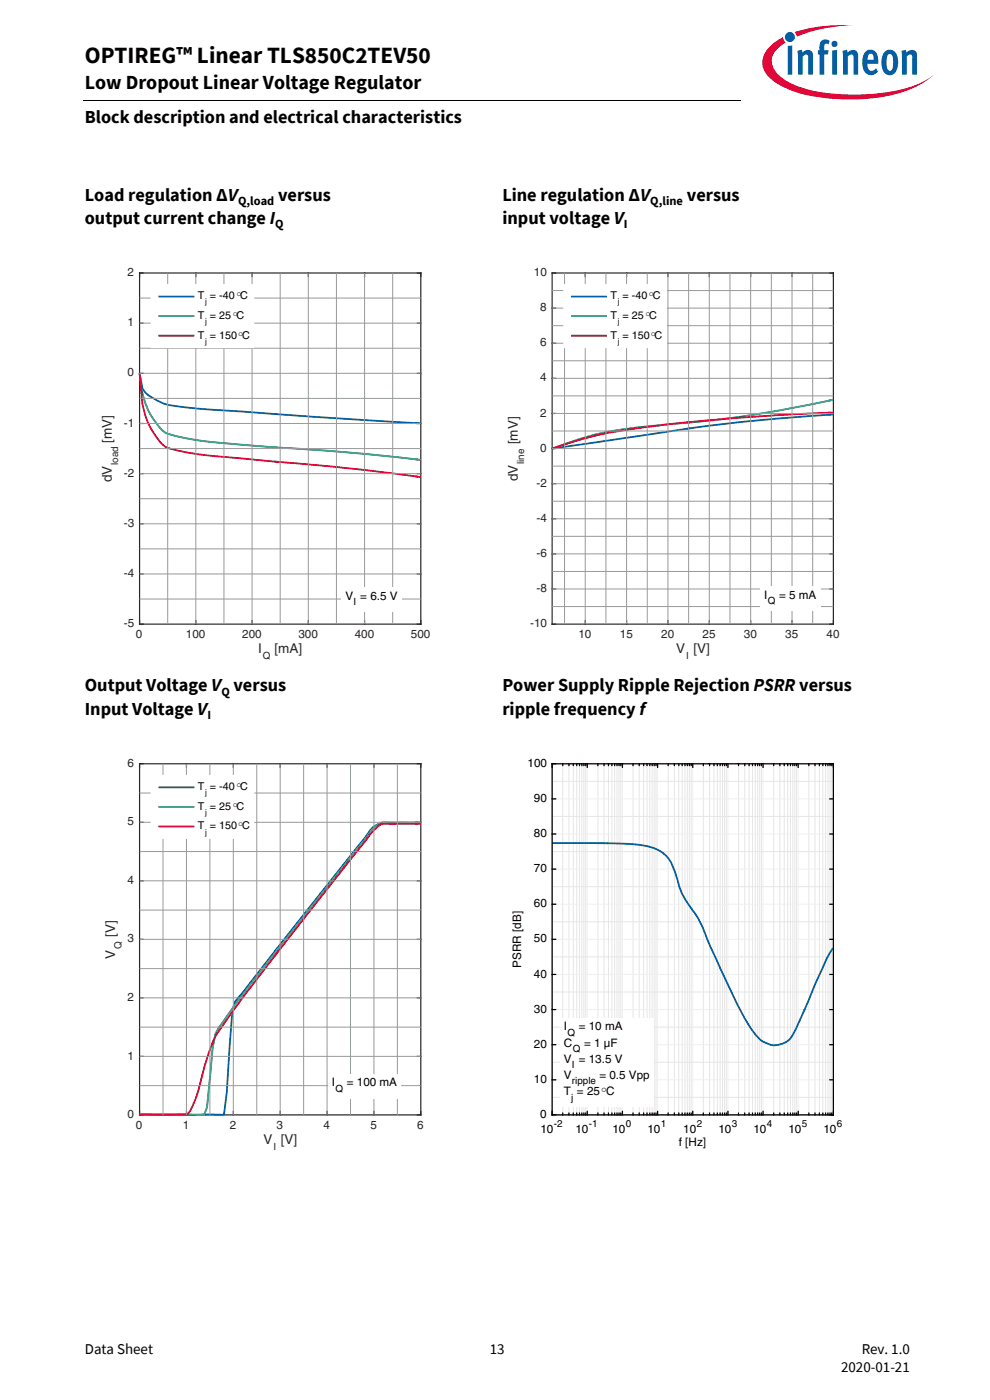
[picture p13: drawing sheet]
<svg xmlns="http://www.w3.org/2000/svg" width="210mm" height="297mm" viewBox="0 0 210 297" stroke-linecap="round" stroke-linejoin="round" font-family="sans-serif">
<defs><g id="words">
<text font-size="4.9" x="18" y="13.4">OPTIREG™ Linear TLS850C2TEV50</text>
<text font-size="4.2" x="18" y="19">Low Dropout Linear Voltage Regulator</text>
<g font-size="3.9">
<text x="18" y="26.2">Block description and electrical characteristics</text>
<text x="18" y="42.5">Load regulation ΔV</text>
<text x="18" y="47.5">output current change I</text>
<text x="59" y="42.5">versus</text>
<text x="106.6" y="47.5">input voltage V</text>
<text x="106.6" y="42.5">Line regulation ΔV</text>
<text x="145.7" y="42.5">versus</text>
<text x="18" y="146.7">Output Voltage V versus</text>
<text x="106.6" y="146.7">Power Supply Ripple Rejection PSRR versus</text>
<text x="18" y="151.6">Input Voltage V</text>
<text x="106.6" y="151.6">ripple frequency f</text>
</g>
<g font-size="3.2">
<text x="18" y="287.3">Data Sheet</text>
<text x="103.9" y="287.3">13</text>
<text x="182.8" y="287.3">Rev. 1.0</text>
<text x="178.4" y="291.2">2020-01-21</text>
</g>
<g font-size="2.9" fill="#262626">
<text x="23.7" y="93.9" transform="rotate(-90 23.7 93.9)">[mV]</text>
<text x="109.9" y="94.3" transform="rotate(-90 109.9 94.3)">[mV]</text>
<text x="23.7" y="102.3" transform="rotate(-90 23.7 102.3)">dV</text>
<text x="109.9" y="102.1" transform="rotate(-90 109.9 102.1)">dV</text>
<text x="54.8" y="138.5">I</text>
<text x="58.2" y="138.5">[mA]</text>
<text x="143.4" y="138.5">V [V]</text>
<text x="24.5" y="203.4" transform="rotate(-90 24.5 203.4)">V</text>
<text x="24.5" y="198.8" transform="rotate(-90 24.5 198.8)">[V]</text>
<text x="55.9" y="242.6">V [V]</text>
</g>
<g font-size="2.6">
<text x="50.5" y="43.5">Q,load</text>
<text x="137.9" y="43.5">Q,line</text>
<text x="58.4" y="48.5">Q</text>
<text x="132.3" y="48.5">I</text>
<text x="46.9" y="147.6">Q</text>
<text x="44" y="152.6">I</text>
</g>
<g font-size="2.5" fill="#262626">
<text x="27.1" y="58.6">2</text>
<text x="113.2" y="58.6">10</text>
<text x="27.1" y="69.2">1</text>
<text x="114.6" y="66">8</text>
<text x="114.6" y="73.5">6</text>
<text x="27.1" y="79.9">0</text>
<text x="114.6" y="80.9">4</text>
<text x="114.6" y="88.4">2</text>
<text x="26.3" y="90.5">-1</text>
<text x="114.6" y="95.8">0</text>
<text x="26.3" y="101.1">-2</text>
<text x="113.8" y="103.3">-2</text>
<text x="26.3" y="111.8">-3</text>
<text x="113.8" y="110.7">-4</text>
<text x="113.8" y="118.2">-6</text>
<text x="26.3" y="122.4">-4</text>
<text x="113.8" y="125.6">-8</text>
<text x="26.3" y="133.1">-5</text>
<text x="28.8" y="135.3">0</text>
<text x="39.4" y="135.3">100</text>
<text x="51.4" y="135.3">200</text>
<text x="63.3" y="135.3">300</text>
<text x="75.2" y="135.3">400</text>
<text x="87.2" y="135.3">500</text>
<text x="112.5" y="133.1">-10</text>
<text x="122.7" y="135.3">10</text>
<text x="131.5" y="135.3">15</text>
<text x="140.2" y="135.3">20</text>
<text x="149" y="135.3">25</text>
<text x="157.8" y="135.3">30</text>
<text x="166.6" y="135.3">35</text>
<text x="175.3" y="135.3">40</text>
<text x="27.1" y="162.7">6</text>
<text x="27.1" y="175.1">5</text>
<text x="27.1" y="187.5">4</text>
<text x="27.1" y="199.9">3</text>
<text x="27.1" y="212.4">2</text>
<text x="27.1" y="224.8">1</text>
<text x="27.1" y="237.2">0</text>
<text x="28.8" y="239.4">0</text>
<text x="38.8" y="239.4">1</text>
<text x="48.7" y="239.4">2</text>
<text x="58.7" y="239.4">3</text>
<text x="68.6" y="239.4">4</text>
<text x="78.6" y="239.4">5</text>
<text x="88.5" y="239.4">6</text>
</g>
<g font-size="2.5">
<text x="73.2" y="127.3">V = 6.5 V</text>
<text x="162.1" y="127.1">I</text>
<text x="165.3" y="127.1">= 5 mA</text>
<text x="111.9" y="162.7">100</text>
<text x="113.2" y="170.1">90</text>
<text x="113.2" y="177.6">80</text>
<text x="113.2" y="185">70</text>
<text x="113.2" y="192.5">60</text>
<text x="113.2" y="199.9">50</text>
<text x="110.6" y="205.3" transform="rotate(-90 110.6 205.3)">PSRR [dB]</text>
<text x="113.2" y="207.4">40</text>
<text x="113.2" y="214.8">30</text>
<text x="119.6" y="218.6">I</text>
<text x="122.8" y="218.6">= 10 mA</text>
<text x="113.2" y="222.3">20</text>
<text x="119.6" y="222">C</text>
<text x="119.6" y="225.5">V</text>
<text x="122.8" y="225.5">= 13.5 V</text>
<text x="123.9" y="222">= 1 µF</text>
<text x="70.4" y="230.4">I</text>
<text x="73.6" y="230.4">= 100 mA</text>
<text x="113.2" y="229.7">10</text>
<text x="119.6" y="228.9">V</text>
<text x="119.6" y="232.3">T</text>
<text x="122.4" y="232.3">= 25</text>
<text x="127.1" y="228.9">= 0.5 Vpp</text>
<text x="127.4" y="232.3">°C</text>
<text x="114.6" y="237.2">0</text>
<text x="114.6" y="240.3">10</text>
<text x="122.1" y="240.3">10</text>
<text x="129.9" y="240.3">10</text>
<text x="137.3" y="240.3">10</text>
<text x="144" y="243.1">f [Hz]</text>
<text x="144.9" y="240.3">10</text>
<text x="152.4" y="240.3">10</text>
<text x="159.8" y="240.3">10</text>
<text x="167.2" y="240.3">10</text>
<text x="174.7" y="240.3">10</text>
</g>
<g font-size="2.3">
<text x="42" y="63.4">T = -40°C</text>
<text x="129.5" y="63.4">T = -40</text>
<text x="137.5" y="63.4">°C</text>
<text x="42" y="67.6">T = 25°C</text>
<text x="42" y="71.8">T = 150°C</text>
<text x="129.5" y="67.6">T = 25°C</text>
<text x="129.5" y="71.8">T = 150</text>
<text x="137.9" y="71.8">°C</text>
<text x="42" y="167.6">T</text>
<text x="44.5" y="167.6">= -40</text>
<text x="50" y="167.6">°C</text>
<text x="42" y="171.7">T</text>
<text x="44.5" y="171.7">= 25°C</text>
<text x="42" y="175.9">T</text>
<text x="44.5" y="175.9">= 150°C</text>
</g>
<g font-size="2.1" fill="#262626">
<text x="25" y="98.7" transform="rotate(-90 25 98.7)">load</text>
<text x="111.2" y="98.5" transform="rotate(-90 111.2 98.5)">line</text>
<text x="55.7" y="139.8">Q</text>
<text x="145.5" y="139.8">I</text>
<text x="25.8" y="201.3" transform="rotate(-90 25.8 201.3)">Q</text>
<text x="58" y="243.9">I</text>
</g>
<g font-size="2.1">
<text x="75" y="128.4">I</text>
<text x="162.8" y="128.2">Q</text>
<text x="120.3" y="219.8">Q</text>
<text x="121.3" y="226.6">I</text>
<text x="121.5" y="223.2">Q</text>
<text x="71.2" y="231.6">Q</text>
<text x="121.1" y="233.5">j</text>
<text x="121.3" y="230">ripple</text>
<text x="117.5" y="239.2">-2</text>
<text x="124.9" y="239.2">-1</text>
<text x="132.7" y="239.2">0</text>
<text x="140.2" y="239.2">1</text>
<text x="147.8" y="239.2">2</text>
<text x="155.2" y="239.2">3</text>
<text x="162.7" y="239.2">4</text>
<text x="170.1" y="239.2">5</text>
<text x="177.5" y="239.2">6</text>
</g>
<g font-size="1.7">
<text x="43.5" y="64.6">j</text>
<text x="131" y="64.6">j</text>
<text x="43.5" y="68.8">j</text>
<text x="131" y="68.8">j</text>
<text x="43.5" y="73">j</text>
<text x="131" y="73">j</text>
<text x="43.5" y="168.7">j</text>
<text x="43.5" y="172.9">j</text>
<text x="43.5" y="177.1">j</text>
</g>
</g></defs>
<path d="M17.7 21.3l.1 .1z" fill="#000"/>
<path d="M17.8 21.4h140.5" fill="none" stroke="#000" stroke-width=".21"/>
<path d="M157.3 5.1h42.7v21.5h-42.7z" fill="#fff"/>
<path d="M168.6 6.8l.4 1 1.4-.5a31.9 31.9 0 0 1 10.7-1.9 32.2 32.2 0 0 0-12.5 1.4zM163.4 9.8a4.3 4.3 0 0 0 0 6.9 21.8 21.8 0 0 0 11.7 4.1 38.5 38.5 0 0 0 18.7-2.1 14.3 14.3 0 0 0 4.2-2.8 18.4 18.4 0 0 1-8.8 3.5 40.4 40.4 0 0 1-20.2-1.2l-1.6-.7a6.4 6.4 0 0 1-3.7-4.4 5.1 5.1 0 0 1 2.9-4.1l-.3-.3-.2-.8-1 .5z" fill-rule="evenodd" fill="#e30034"/>
<path d="M166.5 7.8a1.06 1.06 0 0 0 2.1 0 1.06 1.06 0 0 0-2.1 0zM167.1 9.8v6h.9v-6.2zM169.1 10.8l.2 1.3v3.7h.9v-3.8l.7-.4h.3l.2 .3v3.9h1v-3.9a1.21 1.21 0 0 0-.8-1.3 1.21 1.21 0 0 0-1.4 .5l-.1-.6zM174.3 8.6a2.41 2.41 0 0 0-.5 2.1h-.3v.9h.3v4.2h1v-4.2h.8l.2-.9h-1v-.9a.49 .49 0 0 1 .3-.6 .49 .49 0 0 1 .6 .2l.3-.7a1.45 1.45 0 0 0-1.7-.1zM176.5 10.7v5.1h1v-5.2zM176.3 9.3a.7 .7 0 0 0 1.4 0 .7 .7 0 0 0-1.4 0zM178.7 10.8l.1 5h1v-3.8a.64 .64 0 0 1 .5-.5 .64 .64 0 0 1 .7 .4v3.9h1v-3.9a1.22 1.22 0 0 0-.8-1.3 1.22 1.22 0 0 0-1.4 .5l-.2-.6zM183.7 10.8a3.9 3.9 0 0 0-.1 4.7 1.76 1.76 0 0 0 2.6-.3l-.4-.7a.99 .99 0 0 1-1.6 .1l-.2-1.1h2.3v-.2a2.3 2.3 0 0 0-1.5-2.8h-.5zM184.2 11.7a.65 .65 0 0 1 .9-.2 .65 .65 0 0 1 .2 .9v.3h-1.3zM187.7 10.9a3.9 3.9 0 0 0 .1 4.8 1.68 1.68 0 0 0 2.6-1.5 3.8 3.8 0 0 0-.7-3.3 1.59 1.59 0 0 0-2 0zM188.4 11.6l.2-.1a.86 .86 0 0 1 .8 1.2v.7a1.26 1.26 0 0 1-.6 1.7 2.12 2.12 0 0 1-.7-2.4l.1-.9zM191.2 10.8l.1 5h1v-3.8l.7-.4h.3l.2 .3v3.9h1v-4.2a1.08 1.08 0 0 0-.6-1 1.08 1.08 0 0 0-1.3 .2l-.4 .3v-.6z" fill-rule="evenodd" fill="#005da9"/>
<g fill="#fff">
<path d="M19.5 51.8h77v90h-77z"/>
<path d="M29.6 57.9h59.7v74.5h-59.7z"/>
</g>
<g fill="none" stroke="#262626" stroke-width=".25">
<path d="M29.6 57.9h59.7v74.5h-59.7zM41.5 57.9v.8M53.5 57.9v.8M65.4 57.9v.8M77.3 57.9v.8M29.6 79.2h.7M29.6 68.6h.7M88.5 79.2h.8M88.5 68.6h.8M29.6 89.8h.7M88.5 89.8h.8M29.6 111.1h.7"/>
<path d="M29.6 100.5h.7M88.5 111.1h.8M88.5 100.5h.8M29.6 121.8h.7M41.5 131.7v.7M53.5 131.7v.7M65.4 131.7v.7M77.3 131.7v.7M88.5 121.8h.8"/>
</g>
<path d="M29.6 79.2l.6 3.2a9.4 9.4 0 0 0 4.3 3.2 67.1 67.1 0 0 0 11.8 1.4l12.5 .9M58.2 87.8l30.5 2M88.1 89.8h1.2" fill="none" stroke="#005da9" stroke-width=".38"/>
<path d="M29.6 79.2a17.4 17.4 0 0 0 4.2 11.4 5.1 5.1 0 0 0 3.6 1.9 99.8 99.8 0 0 0 16.8 2.1l4.6 .3M58.2 94.9a464.6 464.6 0 0 1 30.5 2.6M88.1 97.4l1.2 .2" fill="none" stroke="#009651" stroke-width=".38"/>
<path d="M29.6 79.2l.6 6.5a16.1 16.1 0 0 0 4.8 9 49.4 49.4 0 0 0 13.5 2.3l10.3 1M58.2 97.9a488 488 0 0 1 30.5 3.2M88.1 101.1l1.2 .1" fill="none" stroke="#e30034" stroke-width=".38"/>
<g fill="none" stroke="#999" stroke-width=".21">
<path d="M35.6 57.9v74.5M41.5 57.9v74.5M47.5 57.9v74.5M53.5 57.9v74.5M59.4 57.9v74.5M65.4 57.9v74.5M71.4 57.9v74.5M77.3 57.9v74.5M83.3 57.9v74.5M29.6 79.2h59.7M29.6 73.9h59.7M29.6 68.6h59.7"/>
<path d="M29.6 63.2h59.7M29.6 95.2h59.7M29.6 89.8h59.7M29.6 84.5h59.7M29.6 116.4h59.7M29.6 111.1h59.7M29.6 105.8h59.7M29.6 100.5h59.7M29.6 127.1h59.7M29.6 121.8h59.7"/>
</g>
<g fill="#fff">
<path d="M72.5 124.6h12.7v5.1h-12.7z"/>
<path d="M32.1 60.4h21.7v13.3h-21.7z"/>
</g>
<path d="M33.6 62.9h7.6" fill="none" stroke="#005da9" stroke-width=".38"/>
<path d="M33.6 67.1h7.6" fill="none" stroke="#009651" stroke-width=".38"/>
<path d="M33.6 71.2h7.6" fill="none" stroke="#e30034" stroke-width=".38"/>
<path d="M32.1 60.4h21.7v13.3h-21.7z" fill="none" stroke="#fff" stroke-width=".25"/>
<g fill="#fff">
<path d="M107 51.8h77v90h-77z"/>
<path d="M117.1 57.9h59.7v74.5h-59.7z"/>
</g>
<g fill="none" stroke="#262626" stroke-width=".25">
<path d="M117.1 57.9h59.7v74.5h-59.7zM124.1 57.9v.8M132.9 57.9v.8M141.7 57.9v.8M150.4 57.9v.8M159.2 57.9v.8M168 57.9v.8M117.1 72.8h.8M117.1 65.4h.8M176 72.8h.8M176 65.4h.8M117.1 95.2h.8"/>
<path d="M117.1 87.7h.8M117.1 80.3h.8M176 95.2h.8M176 87.7h.8M176 80.3h.8M117.1 117.5h.8M117.1 110.1h.8M117.1 102.6h.8M176 117.5h.8M176 110.1h.8M176 102.6h.8M117.1 125h.8"/>
<path d="M124.1 131.7v.7M132.9 131.7v.7M141.7 131.7v.7M150.4 131.7v.7M159.2 131.7v.7M168 131.7v.7M176 125h.8"/>
</g>
<path d="M146.3 90.9l-29.2 4.3M176.2 88a387.1 387.1 0 0 0-30.5 2.9M176.8 87.9l-1.2 .1" fill="none" stroke="#005da9" stroke-width=".38"/>
<path d="M146.3 89.6l-.6 .1a140.7 140.7 0 0 0-19.5 2.5l-3.4 1-5.7 2M176.2 84.9a237.1 237.1 0 0 1-30.5 4.8M176.8 84.8l-1.2 .3" fill="none" stroke="#009651" stroke-width=".38"/>
<path d="M146.3 89.5l-.6 .1a170.5 170.5 0 0 0-20.6 3.1l-8 2.5M176.2 87.5a503.1 503.1 0 0 0-30.5 2.1M176.8 87.5l-1.2 .1" fill="none" stroke="#e30034" stroke-width=".38"/>
<g fill="none" stroke="#999" stroke-width=".21">
<path d="M119.7 57.9v74.5M124.1 57.9v74.5M128.5 57.9v74.5M132.9 57.9v74.5M137.3 57.9v74.5M141.7 57.9v74.5M146.1 57.9v74.5M150.4 57.9v74.5M154.8 57.9v74.5M159.2 57.9v74.5M163.6 57.9v74.5M168 57.9v74.5"/>
<path d="M172.4 57.9v74.5M117.1 76.5h59.7M117.1 72.8h59.7M117.1 69.1h59.7M117.1 65.4h59.7M117.1 61.6h59.7M117.1 98.9h59.7M117.1 95.2h59.7M117.1 91.4h59.7M117.1 87.7h59.7M117.1 84h59.7M117.1 80.3h59.7"/>
<path d="M117.1 117.5h59.7M117.1 113.8h59.7M117.1 110.1h59.7M117.1 106.3h59.7M117.1 102.6h59.7M117.1 128.7h59.7M117.1 125h59.7M117.1 121.2h59.7"/>
</g>
<g fill="#fff">
<path d="M161.2 124.3h12.8v5.2h-12.8z"/>
<path d="M119.6 60.4h21.7v13.3h-21.7z"/>
</g>
<path d="M121.1 62.9h7.6" fill="none" stroke="#005da9" stroke-width=".38"/>
<path d="M121.1 67.1h7.6" fill="none" stroke="#009651" stroke-width=".38"/>
<path d="M121.1 71.2h7.6" fill="none" stroke="#e30034" stroke-width=".38"/>
<path d="M119.6 60.4h21.7v13.3h-21.7z" fill="none" stroke="#fff" stroke-width=".25"/>
<g fill="#fff">
<path d="M19.5 155.9h77v90h-77z"/>
<path d="M29.6 162h59.7v74.5h-59.7z"/>
</g>
<g fill="none" stroke="#262626" stroke-width=".25">
<path d="M29.6 162h59.7v74.5h-59.7zM29.6 174.4h.7M39.5 162v.8M49.5 162v.8M59.4 162v.8M69.4 162v.8M79.3 162v.8M88.5 174.4h.8M29.6 199.3h.7M29.6 186.9h.7M88.5 199.3h.8M88.5 186.9h.8"/>
<path d="M29.6 211.7h.7M88.5 211.7h.8M29.6 224.1h.7M39.5 235.8v.7M49.5 235.8v.7M59.4 235.8v.7M69.4 235.8v.7M79.3 235.8v.7M88.5 224.1h.8"/>
</g>
<path d="M88.7 174.6h-6.3a4.2 4.2 0 0 0-4.5 2.4l-19.7 24.9M89.3 174.6h-1.2M58.8 201.1l-7.1 9.2a7.7 7.7 0 0 0-2.4 4l-1.2 17.5-.6 4.7-17.9-.1" fill="none" stroke="#005da9" stroke-width=".38"/>
<path d="M88.7 174.5h-6a3.4 3.4 0 0 0-3.6 1.2l-20.9 26.5M89.3 174.5h-1.2M58.8 201.4l-7.7 10-3.7 5.2a9.1 9.1 0 0 0-2.3 5.6l-1.2 12.7-.6 1.6-13.7-.1" fill="none" stroke="#009651" stroke-width=".38"/>
<path d="M88.1 174.8h1.2M88.7 174.8h-6a3 3 0 0 0-3 .9l-1.2 1.3-20.3 25.8M58.8 202.1l-4.7 6.1a144.5 144.5 0 0 0-8.7 12.2l-2.1 6a37.6 37.6 0 0 1-3 9.3l-.6 .7h-.6h-9.5" fill="none" stroke="#e30034" stroke-width=".38"/>
<g fill="none" stroke="#999" stroke-width=".21">
<path d="M29.6 174.4h59.7M29.6 168.2h59.7M34.6 162v74.5M39.5 162v74.5M44.5 162v74.5M49.5 162v74.5M54.5 162v74.5M59.4 162v74.5M64.4 162v74.5M69.4 162v74.5M74.3 162v74.5M79.3 162v74.5"/>
<path d="M84.3 162v74.5M29.6 199.3h59.7M29.6 193.1h59.7M29.6 186.9h59.7M29.6 180.7h59.7M29.6 217.9h59.7M29.6 211.7h59.7M29.6 205.5h59.7M29.6 230.3h59.7M29.6 224.1h59.7"/>
</g>
<g fill="#fff">
<path d="M69.6 227.8h15.4v5.2h-15.4z"/>
<path d="M32.1 164.5h21.7v13.3h-21.7z"/>
</g>
<path d="M33.6 167h7.6" fill="none" stroke="#005da9" stroke-width=".38"/>
<path d="M33.6 171.2h7.6" fill="none" stroke="#009651" stroke-width=".38"/>
<path d="M33.6 175.3h7.6" fill="none" stroke="#e30034" stroke-width=".38"/>
<path d="M32.1 164.5h21.7v13.3h-21.7z" fill="none" stroke="#fff" stroke-width=".25"/>
<g fill="#fff">
<path d="M107 155.9h77v90h-77z"/>
<path d="M117.1 162h59.7v74.5h-59.7z"/>
</g>
<g fill="none" stroke="#e6e6e6" stroke-width=".21">
<path d="M117.1 173.2h59.7M117.1 165.8h59.7M119.4 162v74.5M120.7 162v74.5M121.6 162v74.5M122.3 162v74.5M122.9 162v74.5M123.4 162v74.5M123.8 162v74.5M124.2 162v74.5M126.8 162v74.5M128.1 162v74.5"/>
<path d="M129.1 162v74.5M129.8 162v74.5M130.4 162v74.5M130.9 162v74.5M131.3 162v74.5M131.7 162v74.5M134.3 162v74.5M135.6 162v74.5M136.5 162v74.5M137.2 162v74.5M137.8 162v74.5M138.3 162v74.5"/>
<path d="M138.8 162v74.5M139.1 162v74.5M141.7 162v74.5M143 162v74.5M144 162v74.5M144.7 162v74.5M145.3 162v74.5M145.8 162v74.5M146.2 162v74.5M146.6 162v74.5M149.2 162v74.5M150.5 162v74.5"/>
<path d="M151.4 162v74.5M152.1 162v74.5M152.7 162v74.5M153.2 162v74.5M153.7 162v74.5M154.1 162v74.5M156.6 162v74.5M158 162v74.5M158.9 162v74.5M159.6 162v74.5M160.2 162v74.5M160.7 162v74.5"/>
<path d="M161.1 162v74.5M161.5 162v74.5M164.1 162v74.5M165.4 162v74.5M166.3 162v74.5M167.1 162v74.5M167.7 162v74.5M168.2 162v74.5M168.6 162v74.5M169 162v74.5M171.6 162v74.5M172.9 162v74.5"/>
<path d="M173.8 162v74.5M174.5 162v74.5M175.1 162v74.5M175.6 162v74.5M176 162v74.5M176.4 162v74.5M117.1 195.6h59.7M117.1 188.1h59.7M117.1 180.7h59.7M117.1 217.9h59.7M117.1 210.4h59.7M117.1 203h59.7"/>
<path d="M117.1 232.8h59.7M117.1 225.3h59.7"/>
</g>
<g fill="none" stroke="#f0f0f0" stroke-width=".21">
<path d="M117.1 176.9h59.7M117.1 169.5h59.7M117.1 162h59.7v74.5h-59.7zM124.6 162v74.5M132 162v74.5M139.5 162v74.5M146.9 162v74.5M154.4 162v74.5M161.8 162v74.5M169.3 162v74.5M117.1 199.3h59.7M117.1 191.8h59.7"/>
<path d="M117.1 184.4h59.7M117.1 214.2h59.7M117.1 206.7h59.7M117.1 229.1h59.7M117.1 221.6h59.7"/>
</g>
<g fill="none" stroke="#999" stroke-width=".21">
<path d="M117.1 162h59.7v74.5h-59.7zM117.1 176.9h.8M117.1 169.5h.8M119.4 162v.4M120.7 162v.4M121.6 162v.4M122.3 162v.4M122.9 162v.4M123.4 162v.4M123.8 162v.4M124.2 162v.4M124.6 162v.8"/>
<path d="M126.8 162v.4M128.1 162v.4M129.1 162v.4M129.8 162v.4M130.4 162v.4M130.9 162v.4M131.3 162v.4M131.7 162v.4M132 162v.8M134.3 162v.4M135.6 162v.4M136.5 162v.4"/>
<path d="M137.2 162v.4M137.8 162v.4M138.3 162v.4M138.8 162v.4M139.1 162v.4M139.5 162v.8M141.7 162v.4M143 162v.4M144 162v.4M144.7 162v.4M145.3 162v.4M145.8 162v.4"/>
<path d="M146.2 162v.4M146.6 162v.4M146.9 162v.8M149.2 162v.4M150.5 162v.4M151.4 162v.4M152.2 162v.4M152.7 162v.4M153.2 162v.4M153.7 162v.4M154.1 162v.4M154.4 162v.8"/>
<path d="M156.6 162v.4M158 162v.4M158.9 162v.4M159.6 162v.4M160.2 162v.4M160.7 162v.4M161.1 162v.4M161.5 162v.4M161.8 162v.8M164.1 162v.4M165.4 162v.4M166.3 162v.4"/>
<path d="M167.1 162v.4M167.7 162v.4M168.2 162v.4M168.6 162v.4M169 162v.4M169.3 162v.8M171.6 162v.4M172.9 162v.4M173.8 162v.4M174.5 162v.4M175.1 162v.4M175.6 162v.4"/>
<path d="M176 176.9h.8M176 169.5h.8M176 162v.4M176.4 162v.4M176.8 162v.8M117.1 199.3h.8M117.1 191.8h.8M117.1 184.4h.8M176 199.3h.8M176 191.8h.8M176 184.4h.8M117.1 214.2h.8"/>
<path d="M117.1 206.7h.8M176 214.2h.8M176 206.7h.8M117.1 229.1h.8M117.1 221.6h.8M119.4 236.1v.4M120.7 236.1v.4M121.6 236.1v.4M122.3 236.1v.4M122.9 236.1v.4M123.4 236.1v.4M123.8 236.1v.4"/>
<path d="M124.2 236.1v.4M124.6 235.8v.7M126.8 236.1v.4M128.1 236.1v.4M129.1 236.1v.4M129.8 236.1v.4M130.4 236.1v.4M130.9 236.1v.4M131.3 236.1v.4M131.7 236.1v.4M132 235.8v.7M134.3 236.1v.4"/>
<path d="M135.6 236.1v.4M136.5 236.1v.4M137.2 236.1v.4M137.8 236.1v.4M138.3 236.1v.4M138.8 236.1v.4M139.1 236.1v.4M139.5 235.8v.7M141.7 236.1v.4M143 236.1v.4M144 236.1v.4M144.7 236.1v.4"/>
<path d="M145.3 236.1v.4M145.8 236.1v.4M146.2 236.1v.4M146.6 236.1v.4M146.9 235.8v.7M149.2 236.1v.4M150.5 236.1v.4M151.4 236.1v.4M152.1 236.1v.4M152.7 236.1v.4M153.2 236.1v.4M153.7 236.1v.4"/>
<path d="M154.1 236.1v.4M154.4 235.8v.7M156.6 236.1v.4M158 236.1v.4M158.9 236.1v.4M159.6 236.1v.4M160.2 236.1v.4M160.7 236.1v.4M161.1 236.1v.4M161.5 236.1v.4M161.8 235.8v.7M164.1 236.1v.4"/>
<path d="M165.4 236.1v.4M166.3 236.1v.4M167.1 236.1v.4M167.7 236.1v.4M168.2 236.1v.4M168.6 236.1v.4M169 236.1v.4M169.3 235.8v.7M171.6 236.1v.4M172.9 236.1v.4M173.8 236.1v.4M174.5 236.1v.4"/>
<path d="M175.1 236.1v.4M175.6 236.1v.4M176 229.1h.8M176 221.6h.8M176 236.1v.4M176.4 236.1v.4"/>
</g>
<path d="M117.1 178.8l5.9 .1M122.8 178.9h6.1M128.8 178.9l6.1 .3M134.8 179.1a10.8 10.8 0 0 1 6.1 2.1M140.7 181.1a9 9 0 0 1 2.9 5.3 15.5 15.5 0 0 0 3.2 6.6M146.7 192.8a24.6 24.6 0 0 1 3.7 7.5l2.4 5.1M152.7 205.2l3.7 7.8 2.3 4.3M158.6 217.2l.1 .1a8.5 8.5 0 0 0 3.9 4l1 .4h1.1M170.7 214.1l-.9 1.9a14.3 14.3 0 0 1-2.7 4.8l-1.3 .7-1.2 .2M176.6 201.3a59.8 59.8 0 0 0-3.9 7.9l-2.1 5.2M176.8 201.2l-.3 .2" fill="none" stroke="#005da9" stroke-width=".38"/>
<g fill="none" stroke="#000" stroke-width=".25">
<path d="M117.1 162h59.7v74.5h-59.7zM117.1 176.9h.8M117.1 169.5h.8M119.4 162v.4M120.7 162v.4M121.6 162v.4M122.3 162v.4M122.9 162v.4M123.4 162v.4M123.8 162v.4M124.2 162v.4M124.6 162v.8"/>
<path d="M126.8 162v.4M128.1 162v.4M129.1 162v.4M129.8 162v.4M130.4 162v.4M130.9 162v.4M131.3 162v.4M131.7 162v.4M132 162v.8M134.3 162v.4M135.6 162v.4M136.5 162v.4"/>
<path d="M137.2 162v.4M137.8 162v.4M138.3 162v.4M138.8 162v.4M139.1 162v.4M139.5 162v.8M141.7 162v.4M143 162v.4M144 162v.4M144.7 162v.4M145.3 162v.4M145.8 162v.4"/>
<path d="M146.2 162v.4M146.6 162v.4M146.9 162v.8M149.2 162v.4M150.5 162v.4M151.4 162v.4M152.2 162v.4M152.7 162v.4M153.2 162v.4M153.7 162v.4M154.1 162v.4M154.4 162v.8"/>
<path d="M156.6 162v.4M158 162v.4M158.9 162v.4M159.6 162v.4M160.2 162v.4M160.7 162v.4M161.1 162v.4M161.5 162v.4M161.8 162v.8M164.1 162v.4M165.4 162v.4M166.3 162v.4"/>
<path d="M167.1 162v.4M167.7 162v.4M168.2 162v.4M168.6 162v.4M169 162v.4M169.3 162v.8M171.6 162v.4M172.9 162v.4M173.8 162v.4M174.5 162v.4M175.1 162v.4M175.6 162v.4"/>
<path d="M176 176.9h.8M176 169.5h.8M176 162v.4M176.4 162v.4M176.8 162v.8M117.1 199.3h.8M117.1 191.8h.8M117.1 184.4h.8M176 199.3h.8M176 191.8h.8M176 184.4h.8M117.1 214.2h.8"/>
<path d="M117.1 206.7h.8M176 214.2h.8M176 206.7h.8M117.1 229.1h.8M117.1 221.6h.8M119.4 236.1v.4M120.7 236.1v.4M121.6 236.1v.4M122.3 236.1v.4M122.9 236.1v.4M123.4 236.1v.4M123.8 236.1v.4"/>
<path d="M124.2 236.1v.4M124.6 235.8v.7M126.8 236.1v.4M128.1 236.1v.4M129.1 236.1v.4M129.8 236.1v.4M130.4 236.1v.4M130.9 236.1v.4M131.3 236.1v.4M131.7 236.1v.4M132 235.8v.7M134.3 236.1v.4"/>
<path d="M135.6 236.1v.4M136.5 236.1v.4M137.2 236.1v.4M137.8 236.1v.4M138.3 236.1v.4M138.8 236.1v.4M139.1 236.1v.4M139.5 235.8v.7M141.7 236.1v.4M143 236.1v.4M144 236.1v.4M144.7 236.1v.4"/>
<path d="M145.3 236.1v.4M145.8 236.1v.4M146.2 236.1v.4M146.6 236.1v.4M146.9 235.8v.7M149.2 236.1v.4M150.5 236.1v.4M151.4 236.1v.4M152.1 236.1v.4M152.7 236.1v.4M153.2 236.1v.4M153.7 236.1v.4"/>
<path d="M154.1 236.1v.4M154.4 235.8v.7M156.6 236.1v.4M158 236.1v.4M158.9 236.1v.4M159.6 236.1v.4M160.2 236.1v.4M160.7 236.1v.4M161.1 236.1v.4M161.5 236.1v.4M161.8 235.8v.7M164.1 236.1v.4"/>
<path d="M165.4 236.1v.4M166.3 236.1v.4M167.1 236.1v.4M167.7 236.1v.4M168.2 236.1v.4M168.6 236.1v.4M169 236.1v.4M169.3 235.8v.7M171.6 236.1v.4M172.9 236.1v.4M173.8 236.1v.4M174.5 236.1v.4"/>
<path d="M175.1 236.1v.4M175.6 236.1v.4M176 229.1h.8M176 221.6h.8M176 236.1v.4M176.4 236.1v.4"/>
</g>
<path d="M118.8 216h19.8v18.9h-19.8z" fill="#fff"/>
<use href="#words"/>
</svg>
